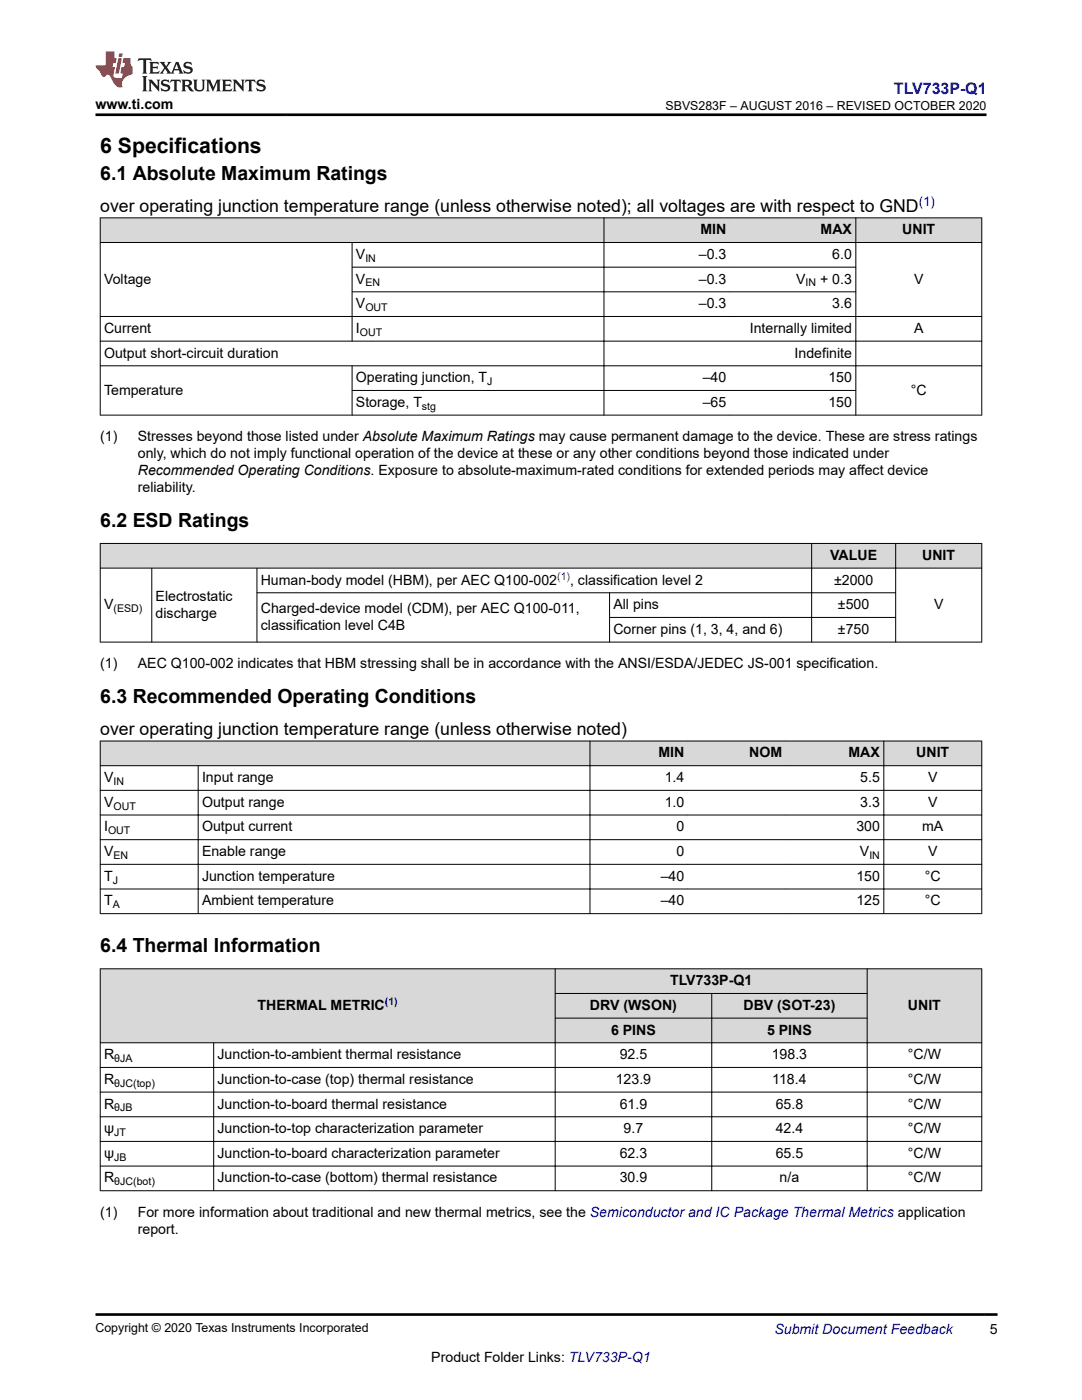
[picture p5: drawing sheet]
<svg xmlns="http://www.w3.org/2000/svg" width="216mm" height="279mm" viewBox="0 0 216 279" stroke-linecap="round" stroke-linejoin="round" font-family="sans-serif">
<defs><g id="words">
<text font-size="4.2" x="20" y="30.5">6 Specifications</text>
<g font-size="3.9">
<text x="20" y="35.9">6.1 Absolute Maximum Ratings</text>
<text x="20" y="105.1">6.2 ESD Ratings</text>
<text x="20" y="140.3">6.3 Recommended Operating Conditions</text>
<text x="20" y="190">6.4 Thermal Information</text>
</g>
<g font-size="3.5">
<text x="20" y="42.3">over operating junction temperature range (unless otherwise noted); all voltages are with respect to GND</text>
<text x="20" y="146.7">over operating junction temperature range (unless otherwise noted)</text>
</g>
<text font-size="3.2" fill="#00f" x="178.4" y="18.7">TLV733P-Q1</text>
<g font-size="2.8">
<text x="19.1" y="21.8">www.ti.com</text>
<text x="139.8" y="46.8">MIN</text>
<text x="163.7" y="46.8">MAX</text>
<text x="180" y="46.8">UNIT</text>
<text x="71" y="51.7">V</text>
<text x="139.4" y="51.7">–0.3</text>
<text x="166.1" y="51.7">6.0</text>
<text x="20.8" y="56.6">Voltage</text>
<text x="71" y="56.6">V</text>
<text x="139.4" y="56.6">–0.3</text>
<text x="158.9" y="56.6">V</text>
<text x="163.6" y="56.6">+ 0.3</text>
<text x="182.4" y="56.6">V</text>
<text x="71" y="61.5">V</text>
<text x="139.4" y="61.5">–0.3</text>
<text x="166.1" y="61.5">3.6</text>
<text x="20.8" y="66.4">Current</text>
<text x="20.8" y="71.4">Output short-circuit duration</text>
<text x="71" y="66.4">I</text>
<text x="149.6" y="66.4">Internally limited</text>
<text x="158.5" y="71.4">Indefinite</text>
<text x="182.4" y="66.4">A</text>
<text x="71" y="76.3">Operating junction, T</text>
<text x="140.2" y="76.3">–40</text>
<text x="165.3" y="76.3">150</text>
<text x="20.8" y="78.7">Temperature</text>
<text x="71" y="81.2">Storage, T</text>
<text x="140.2" y="81.2">–65</text>
<text x="165.3" y="81.2">150</text>
<text x="181.8" y="78.7">°C</text>
<text x="20" y="88">(1)</text>
<text x="27.5" y="88">Stresses beyond those listed under Absolute Maximum Ratings may cause permanent damage to the device. These are stress ratings</text>
<text x="27.5" y="91.4">only, which do not imply functional operation of the device at these or any other conditions beyond those indicated under</text>
<text x="27.5" y="94.8">Recommended Operating Conditions. Exposure to absolute-maximum-rated conditions for extended periods may affect device</text>
<text x="27.5" y="98.2">reliability.</text>
<text x="165.7" y="111.7">VALUE</text>
<text x="184" y="111.7">UNIT</text>
<text x="31.1" y="119.9">Electrostatic</text>
<text x="52" y="116.7">Human-body model (HBM), per AEC Q100-002</text>
<text x="113.8" y="116.7">, classification level 2</text>
<text x="166.4" y="116.7">±2000</text>
<text x="20.8" y="121.6">V</text>
<text x="31.1" y="123.3">discharge</text>
<text x="52" y="122.3">Charged-device model (CDM), per AEC Q100-011,</text>
<text x="52" y="125.7">classification level C4B</text>
<text x="122.4" y="121.6">All pins</text>
<text x="167.2" y="121.6">±500</text>
<text x="186.4" y="121.6">V</text>
<text x="122.4" y="126.5">Corner pins (1, 3, 4, and 6)</text>
<text x="167.2" y="126.5">±750</text>
<text x="20" y="133.3">(1)</text>
<text x="27.5" y="133.3">AEC Q100-002 indicates that HBM stressing shall be in accordance with the ANSI/ESDA/JEDEC JS-001 specification.</text>
<text x="131.4" y="151.2">MIN</text>
<text x="149.5" y="151.2">NOM</text>
<text x="169.3" y="151.2">MAX</text>
<text x="182.8" y="151.2">UNIT</text>
<text x="20.8" y="156.1">V</text>
<text x="20.8" y="161">V</text>
<text x="40.3" y="156.1">Input range</text>
<text x="40.3" y="161">Output range</text>
<text x="132.6" y="156.1">1.4</text>
<text x="132.6" y="161">1.0</text>
<text x="171.7" y="156.1">5.5</text>
<text x="171.7" y="161">3.3</text>
<text x="185.2" y="156.1">V</text>
<text x="185.2" y="161">V</text>
<text x="20.8" y="165.9">I</text>
<text x="40.3" y="165.9">Output current</text>
<text x="135" y="165.9">0</text>
<text x="170.9" y="165.9">300</text>
<text x="184" y="165.9">mA</text>
<text x="20.8" y="170.8">V</text>
<text x="40.3" y="170.8">Enable range</text>
<text x="135" y="170.8">0</text>
<text x="171.6" y="170.8">V</text>
<text x="185.2" y="170.8">V</text>
<text x="20.8" y="175.8">T</text>
<text x="40.3" y="175.8">Junction temperature</text>
<text x="131.9" y="175.8">–40</text>
<text x="170.9" y="175.8">150</text>
<text x="184.5" y="175.8">°C</text>
<text x="20.8" y="180.7">T</text>
<text x="40.3" y="180.7">Ambient temperature</text>
<text x="131.9" y="180.7">–40</text>
<text x="170.9" y="180.7">125</text>
<text x="184.5" y="180.7">°C</text>
<text x="133.7" y="196.6">TLV733P-Q1</text>
<text x="51.4" y="201.5">THERMAL METRIC</text>
<text x="117.7" y="201.5">DRV (WSON)</text>
<text x="148.4" y="201.5">DBV (SOT-23)</text>
<text x="181.2" y="201.5">UNIT</text>
<text x="121.9" y="206.5">6 PINS</text>
<text x="153.1" y="206.5">5 PINS</text>
<text x="20.8" y="211.4">R</text>
<text x="43.4" y="211.4">Junction-to-ambient thermal resistance</text>
<text x="123.7" y="211.4">92.5</text>
<text x="154" y="211.4">198.3</text>
<text x="181.2" y="211.4">°C/W</text>
<text x="20.8" y="221.2">R</text>
<text x="20.8" y="216.3">R</text>
<text x="43.4" y="216.3">Junction-to-case (top) thermal resistance</text>
<text x="43.4" y="221.2">Junction-to-board thermal resistance</text>
<text x="122.9" y="216.3">123.9</text>
<text x="123.7" y="221.2">61.9</text>
<text x="154.1" y="216.3">118.4</text>
<text x="154.8" y="221.2">65.8</text>
<text x="181.2" y="216.3">°C/W</text>
<text x="181.2" y="221.2">°C/W</text>
<text x="20.8" y="226.1">ψ</text>
<text x="43.4" y="226.1">Junction-to-top characterization parameter</text>
<text x="124.4" y="226.1">9.7</text>
<text x="154.8" y="226.1">42.4</text>
<text x="181.2" y="226.1">°C/W</text>
<text x="20.8" y="231.1">ψ</text>
<text x="43.4" y="231.1">Junction-to-board characterization parameter</text>
<text x="123.7" y="231.1">62.3</text>
<text x="154.8" y="231.1">65.5</text>
<text x="181.2" y="231.1">°C/W</text>
<text x="20.8" y="236">R</text>
<text x="43.4" y="236">Junction-to-case (bottom) thermal resistance</text>
<text x="123.7" y="236">30.9</text>
<text x="155.6" y="236">n/a</text>
<text x="181.2" y="236">°C/W</text>
<text x="20" y="242.8">(1)</text>
<text x="27.5" y="242.8">For more information about traditional and new thermal metrics, see the Semiconductor and IC Package Thermal Metrics application</text>
<text x="27.5" y="246.2">report.</text>
<text x="197.5" y="266.1">5</text>
<text x="86.1" y="271.7">Product Folder Links: TLV733P-Q1</text>
</g>
<text font-size="2.8" fill="#00f" x="154.5" y="266.2">Submit Document Feedback</text>
<text font-size="2.6" fill="#00f" x="183.3" y="41.1">(1)</text>
<g font-size="2.5">
<text x="132.8" y="21.9">SBVS283F – AUGUST 2016 – REVISED OCTOBER 2020</text>
<text x="19.1" y="265.9">Copyright © 2020 Texas Instruments Incorporated</text>
</g>
<g font-size="2.1">
<text x="72.9" y="52.2">IN</text>
<text x="72.9" y="57.2">EN</text>
<text x="160.7" y="57.2">IN</text>
<text x="72.9" y="62.1">OUT</text>
<text x="71.8" y="67">OUT</text>
<text x="97.2" y="76.8">J</text>
<text x="84.2" y="81.8">stg</text>
<text x="22.6" y="122.1">(ESD)</text>
<text x="22.6" y="156.6">IN</text>
<text x="22.6" y="161.6">OUT</text>
<text x="21.6" y="166.5">OUT</text>
<text x="22.7" y="171.4">EN</text>
<text x="173.5" y="171.4">IN</text>
<text x="22.5" y="176.3">J</text>
<text x="22.5" y="181.3">A</text>
<text x="22.8" y="211.9">θJA</text>
<text x="22.8" y="216.9">θJC(top)</text>
<text x="22.8" y="221.8">θJB</text>
<text x="22.8" y="226.7">JT</text>
<text x="22.8" y="231.6">JB</text>
<text x="22.8" y="236.6">θJC(bot)</text>
</g>
<g font-size="2.1" fill="#00f">
<text x="111.2" y="115.7">(1)</text>
<text x="76.8" y="200.6">(1)</text>
</g>
</g></defs>
<g fill="#d8d8d8">
<path d="M20 43.5h175.9v4.9h-175.9z" fill-rule="evenodd"/>
<path d="M20.1 43.5h100.4v4.8h-100.4z" fill-rule="evenodd"/>
<path d="M120.6 43.5h25v4.8h-25z" fill-rule="evenodd"/>
<path d="M145.6 43.5h25.1v4.8h-25.1z" fill-rule="evenodd"/>
<path d="M170.8 43.5h25v4.8h-25z" fill-rule="evenodd"/>
</g>
<g fill="none" stroke="#000" stroke-width=".2">
<path d="M19.9 43.5h176.1M19.9 48.4h176.1M20 43.4v39.5M70.2 53.3h100.6M70.2 58.2h100.6M70.3 48.3v19.8M120.5 43.4v39.5M170.8 43.4v39.5M195.9 43.4v39.5M19.9 63.2h176.1M19.9 68.1h176.1M19.9 73h176.1"/>
<path d="M70.2 77.9h100.6M70.3 72.9v10M19.9 82.8h176.1"/>
</g>
<g fill="#d8d8d8">
<path d="M20 108.5h175.9v4.9h-175.9z" fill-rule="evenodd"/>
<path d="M20.1 108.5h141.8v4.8h-141.8z" fill-rule="evenodd"/>
<path d="M162 108.5h16.7v4.8h-16.7z" fill-rule="evenodd"/>
<path d="M178.8 108.5h17v4.8h-17z" fill-rule="evenodd"/>
</g>
<path d="M19.9 108.5h176.1M19.9 113.4h176.1M20 108.4v19.8M30.3 113.3v14.9M51.2 118.3h127.6M51.3 113.3v14.9M121.6 118.2v10M162 108.4v19.8M178.7 108.4v19.8M195.9 108.4v19.8M19.9 128.1h176.1M121.6 123.2h57.2" fill="none" stroke="#000" stroke-width=".2"/>
<g fill="#d8d8d8">
<path d="M20 147.9h175.9v4.9h-175.9z" fill-rule="evenodd"/>
<path d="M20.1 148h97.6v4.7h-97.6z" fill-rule="evenodd"/>
<path d="M117.8 148h19.5v4.7h-19.5z" fill-rule="evenodd"/>
<path d="M137.3 148h19.5v4.7h-19.5z" fill-rule="evenodd"/>
<path d="M156.8 148h19.5v4.7h-19.5z" fill-rule="evenodd"/>
<path d="M176.4 148h19.4v4.7h-19.4z" fill-rule="evenodd"/>
</g>
<g fill="none" stroke="#000" stroke-width=".2">
<path d="M19.9 147.9h176.1M19.9 152.8h176.1M19.9 157.7h176.1M20 147.8v34.6M39.5 152.7v29.7M117.7 147.8v34.6M176.4 147.8v34.6M195.9 147.8v34.6M19.9 162.7h176.1M19.9 167.6h176.1M19.9 172.5h176.1M19.9 177.4h176.1"/>
<path d="M19.9 182.3h176.1"/>
</g>
<g fill="#d8d8d8">
<path d="M20 193.3h175.9v5h-175.9z" fill-rule="evenodd"/>
<path d="M20 198.3h175.9v4.9h-175.9z" fill-rule="evenodd"/>
<path d="M20 203.2h175.9v4.9h-175.9z" fill-rule="evenodd"/>
<path d="M20.1 193.4h90.6v14.6h-90.6z" fill-rule="evenodd"/>
<path d="M110.8 193.4h62.2v4.8h-62.2z" fill-rule="evenodd"/>
<path d="M173.1 193.4h22.7v14.6h-22.7z" fill-rule="evenodd"/>
<path d="M110.8 198.3h31.2v4.8h-31.2z" fill-rule="evenodd"/>
<path d="M142.1 198.3h30.9v4.8h-30.9z" fill-rule="evenodd"/>
<path d="M110.8 203.2h31.2v4.8h-31.2z" fill-rule="evenodd"/>
<path d="M142.1 203.2h30.9v4.8h-30.9z" fill-rule="evenodd"/>
</g>
<g fill="none" stroke="#000" stroke-width=".2">
<path d="M19.9 193.3h176.1M20 193.3v44.4M110.7 198.3h62.4M110.8 193.3v44.4M142 198.2v39.5M173 193.3v44.4M195.9 193.3v44.4M19.9 208.1h176.1M19.9 213h176.1M19.9 218h176.1M42.6 208v29.7M110.7 203.2h62.4"/>
<path d="M19.9 222.9h176.1M19.9 227.8h176.1M19.9 232.7h176.1M19.9 237.6h176.1"/>
</g>
<path d="M27.7 11.6l-.2 .6 .5-.2h.6v.1v2.2l-.2 .4h1l-.2-.4v-2.2v-.1h.5l.5 .2-.1-.6zM29.8 12.4l.2 .3v1.6l-.2 .4h1.9l.1-.6a1.08 1.08 0 0 1-1.3 .2v-.7h.6l.4 .2v-.7l-.4 .2h-.6v-.5l.2-.2a1 1 0 0 1 1 .3l-.1-.5zM31.8 12.4l1 1.1-1 1.2h.9l-.2-.2 .4-.8 .5 .8-.2 .2h1.6l-.2-.2 .1-.5h1l.1 .5-.1 .2h.9l-.2-.4-.8-1.9h-.5l-1 2.1-.8-1.1 .9-1h-.8l.2 .2-.5 .6-.3-.6 .1-.2zM35.2 12.8l.4 1h-.8zM36.8 12.5a.65 .65 0 0 0-.2 .7 .65 .65 0 0 0 .6 .5l.7 .1 .1 .3a.79 .79 0 0 1-.7 .4 .79 .79 0 0 1-.7-.5l.1 .7 .2-.1a.93 .93 0 0 0 1.1 0 .93 .93 0 0 0 .4-.9 1.46 1.46 0 0 0-1.2-.6l-.1-.3a1.09 1.09 0 0 1 1.2 .2l-.2-.6-.1 .1-.6-.2zM28.4 15.2l.2 .4v2.2l-.2 .4h1l-.2-.4v-2.2l.2-.4zM29.6 15.9l.2 .4v1.5l-.2 .4h.8l-.3-.4v-1.3l1.7 1.8v-2l.2-.4h-.8l.2 .2 .1 1.1-1.2-1.3zM32.3 16a.65 .65 0 0 0-.2 .8 .65 .65 0 0 0 .7 .4l.6 .2 .1 .2a.79 .79 0 0 1-.7 .4 .79 .79 0 0 1-.7-.5l.1 .7 .2-.1a.93 .93 0 0 0 1.1 .1 .93 .93 0 0 0 .4-1 1.46 1.46 0 0 0-1.2-.5l-.1-.4a1.09 1.09 0 0 1 1.2 .2l-.2-.6-.1 .1-.6-.1zM34.1 15.9l-.1 .6a.63 .63 0 0 1 .7-.3l.1 1.6-.3 .4h1l-.2-.4v-1.6a.66 .66 0 0 1 .8 .3l-.1-.6zM36.2 15.9l.2 .4v1.5l-.2 .4h.9l-.2-.2v-.7h.5l.1 .2a.79 .79 0 0 0 1.2 .6l-1-.9a.61 .61 0 0 0 .6-.6 .61 .61 0 0 0-.5-.7zM36.9 16.2h.2a.47 .47 0 0 1 .5 .1 .47 .47 0 0 1 .1 .5l-.2 .1-.6 .1zM38.5 15.9l.2 .2a2.27 2.27 0 0 0 .4 2 1.04 1.04 0 0 0 1.7-.7v-1.3l.2-.2h-.8l.2 .4v1.1a.6 .6 0 0 1-.6 .6 .6 .6 0 0 1-.6-.6v-1.1l.3-.4zM41.1 15.9l.2 .4v1.5l-.2 .4h.7l-.2-.4v-1.4l.9 1.9 .8-1.9v1.4l-.2 .4h1l-.3-.4v-1.5l.3-.4h-.8l-.7 1.5-.7-1.5zM44.3 15.9l.2 .4v1.5l-.2 .4h1.9l.1-.6a1.09 1.09 0 0 1-1.3 .2v-.7h.6l.4 .2v-.6l-.4 .2h-.6v-.6l.2-.1a1.01 1.01 0 0 1 1 .3l-.1-.6zM46.4 15.9l.3 .4v1.5l-.3 .4h.8l-.2-.4v-1.3l1.6 1.8v-2l.2-.4h-.7l.2 .2v1.1l-1.2-1.3zM49 15.9l-.1 .6a.63 .63 0 0 1 .8-.3v1.6l-.3 .4h1l-.2-.4v-1.6a.66 .66 0 0 1 .8 .3l-.1-.6zM51.4 16a.65 .65 0 0 0-.2 .8 .65 .65 0 0 0 .6 .4l.6 .2 .2 .2a.79 .79 0 0 1-.8 .4 .79 .79 0 0 1-.6-.5l.1 .7 .2-.1a.93 .93 0 0 0 1 .1 .93 .93 0 0 0 .5-1 1.46 1.46 0 0 0-1.3-.5l-.1-.4a1.09 1.09 0 0 1 1.3 .2l-.2-.6-.2 .1-.5-.1z" fill="#231f20"/>
<path d="M21.1 10.3v2.7h-2v.4l.9 1a.95 .95 0 0 0 .9 .9 .59 .59 0 0 1 .6-.4 .59 .59 0 0 1 .5 .3l.4 .8a1.59 1.59 0 0 0 2.1 1.4 1.61 1.61 0 0 1 1-2.3l1-.3-.1-1.5a1.59 1.59 0 0 1-.4-1.7h-1.4l-.2 .9h.5l-.1 .9h-.5l-.2 .9v.3l.4 .1-.2 .9h-.6a.73 .73 0 0 1-1.1-.7l.3-1.5h-.5l.2-.9h.5l.2-.9h-.5v-1.3zM23.6 11.6l-.6 3.1h.7l.6-3.1zM23.8 10.7l-.1 .6h.7l.1-.6z" fill="#ed1c24"/>
<path d="M19.1 22.9h177.8M19 262.3h180" fill="none" stroke="#000" stroke-width=".53"/>
<use href="#words"/>
</svg>
